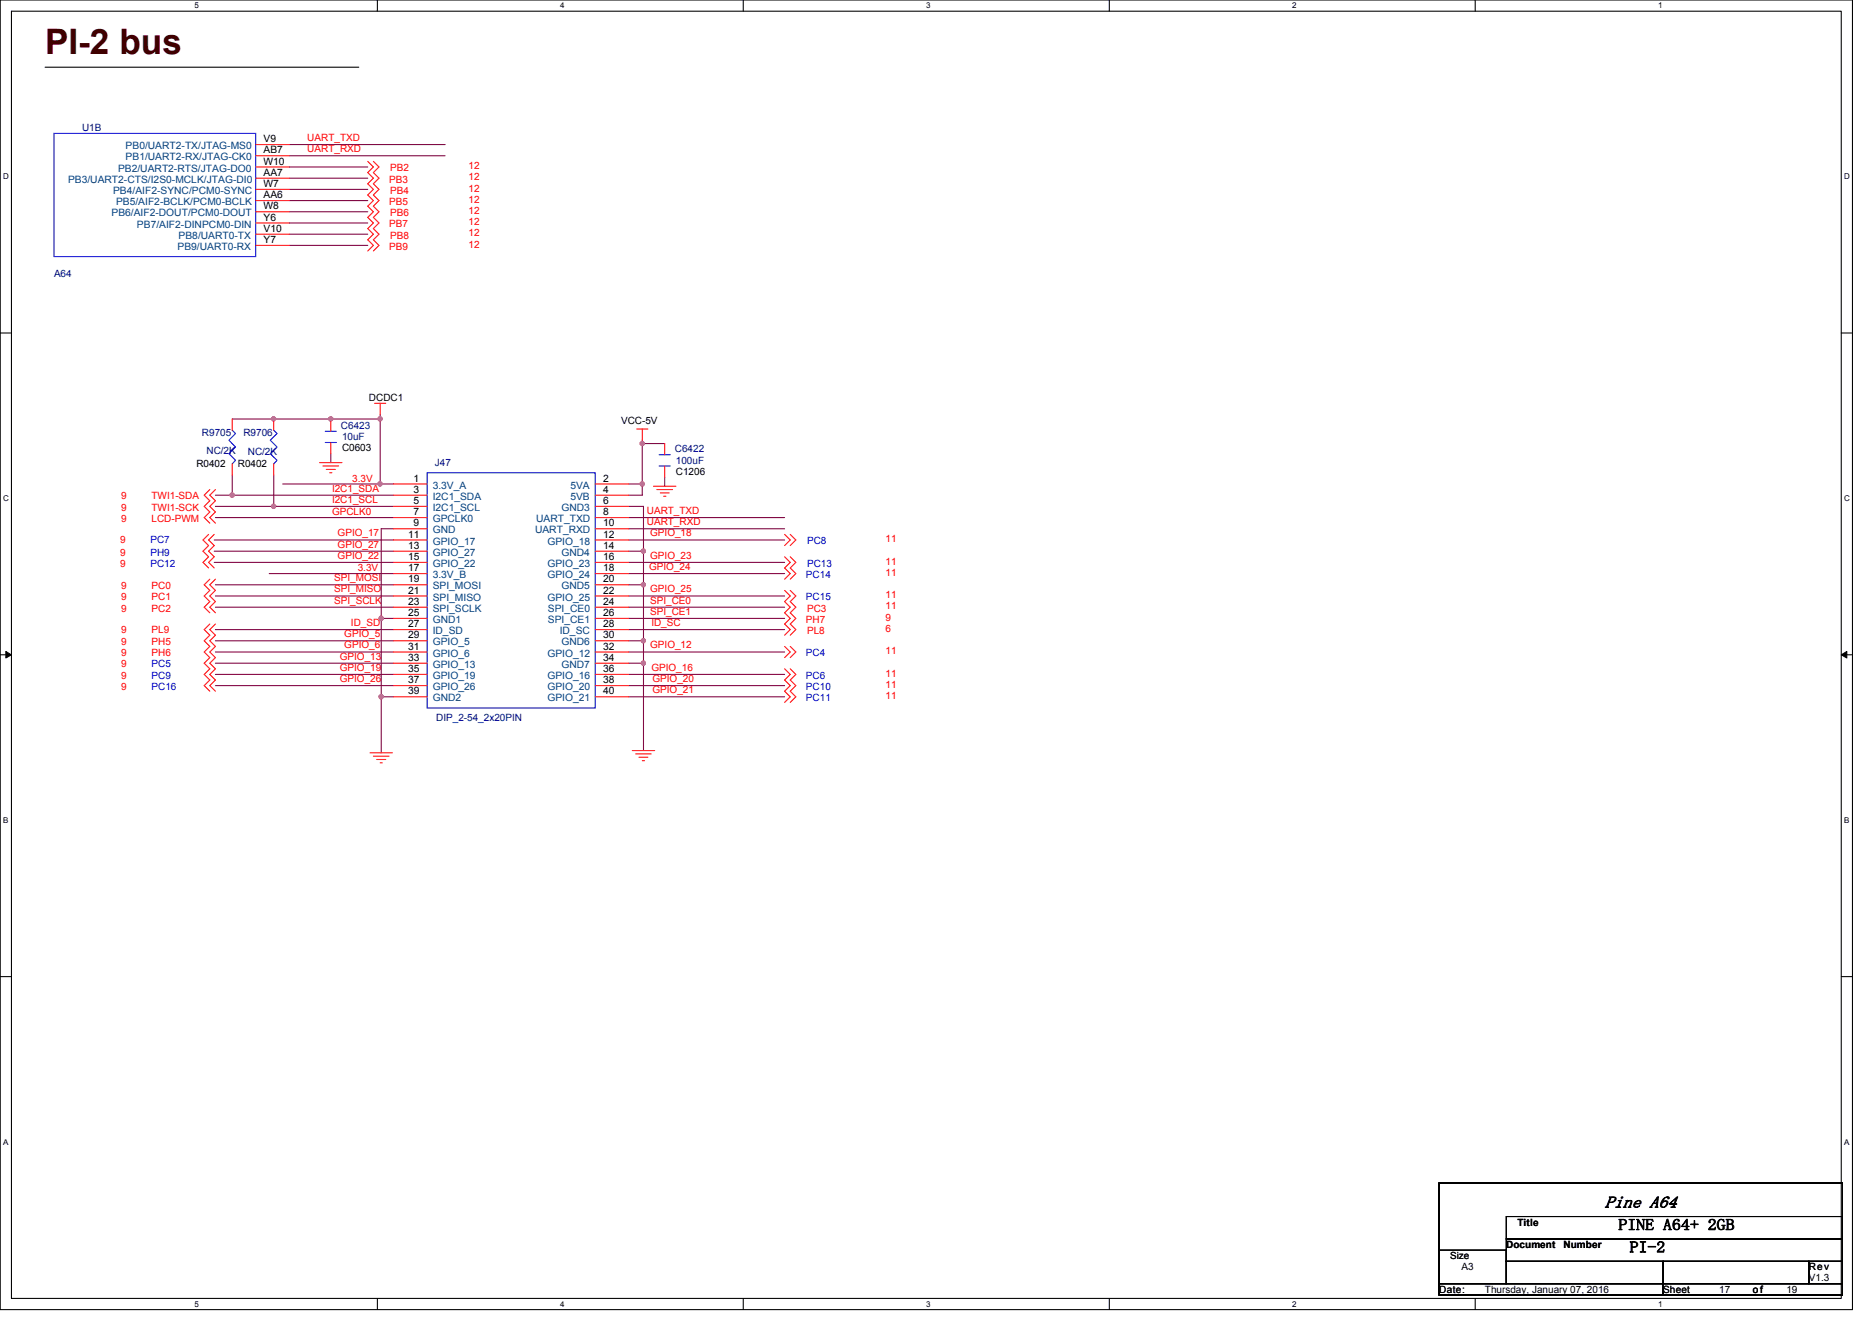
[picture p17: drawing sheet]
<svg xmlns="http://www.w3.org/2000/svg" width="297mm" height="210mm" viewBox="0 0 297 210" stroke-linecap="round" stroke-linejoin="round" font-family="sans-serif">
<defs><g id="words">
<text font-size="5.6" fill="#400000" x="7.2" y="8.6">PI-2 bus</text>
<text font-size="2.7" x="254.6" y="191.7">Pine A64</text>
<g font-size="2.5">
<text x="256.8" y="195.2">PINE A64+ 2GB</text>
<text x="258.6" y="198.8">PI-2</text>
</g>
<g font-size="1.6" fill="#000080">
<text x="13" y="20.8">U1B</text>
<text x="8.6" y="43.9">A64</text>
<text x="32" y="69.2">R9705</text>
<text x="38.6" y="69.2">R9706</text>
<text x="54.1" y="68.1">C6423</text>
<text x="54.3" y="69.9">10uF</text>
<text x="107.1" y="71.8">C6422</text>
<text x="32.8" y="72">NC/2K</text>
<text x="39.3" y="72.2">NC/2K</text>
<text x="69" y="74">J47</text>
<text x="107.2" y="73.6">100uF</text>
<text x="69.2" y="114.5">DIP_2-54_2x20PIN</text>
</g>
<g font-size="1.6" fill="#004080">
<text x="19.9" y="23.7">PB0/UART2-TX/JTAG-MS0</text>
<text x="10.8" y="29">PB3/UART2-CTS/I2S0-MCLK/JTAG-DI0</text>
<text x="18.7" y="27.2">PB2/UART2-RTS/JTAG-DO0</text>
<text x="19.9" y="25.4">PB1/UART2-RX/JTAG-CK0</text>
<text x="17.7" y="34.3">PB6/AIF2-DOUT/PCM0-DOUT</text>
<text x="17.9" y="30.8">PB4/AIF2-SYNC/PCM0-SYNC</text>
<text x="18.4" y="32.6">PB5/AIF2-BCLK/PCM0-BCLK</text>
<text x="21.7" y="36.1">PB7/AIF2-DINPCM0-DIN</text>
<text x="28.2" y="39.7">PB9/UART0-RX</text>
<text x="28.3" y="37.9">PB8/UART0-TX</text>
<text x="68.7" y="77.5">3.3V_A</text>
<text x="90.5" y="77.5">5VA</text>
<text x="68.7" y="79.3">I2C1_SDA</text>
<text x="68.7" y="81.1">I2C1_SCL</text>
<text x="68.7" y="82.9">GPCLK0</text>
<text x="85.1" y="82.9">UART_TXD</text>
<text x="89.1" y="81.1">GND3</text>
<text x="90.5" y="79.3">5VB</text>
<text x="68.7" y="84.6">GND</text>
<text x="68.7" y="86.4">GPIO_17</text>
<text x="68.7" y="88.2">GPIO_27</text>
<text x="68.7" y="90">GPIO_22</text>
<text x="84.9" y="84.6">UART_RXD</text>
<text x="86.9" y="86.4">GPIO_18</text>
<text x="86.9" y="90">GPIO_23</text>
<text x="89.1" y="88.2">GND4</text>
<text x="68.7" y="91.8">3.3V_B</text>
<text x="68.7" y="93.5">SPI_MOSI</text>
<text x="68.7" y="95.3">SPI_MISO</text>
<text x="86.9" y="91.8">GPIO_24</text>
<text x="86.9" y="95.3">GPIO_25</text>
<text x="89.1" y="93.5">GND5</text>
<text x="68.7" y="97.1">SPI_SCLK</text>
<text x="68.7" y="98.9">GND1</text>
<text x="68.7" y="100.6">ID_SD</text>
<text x="86.9" y="97.1">SPI_CE0</text>
<text x="86.9" y="98.9">SPI_CE1</text>
<text x="88.8" y="100.6">ID_SC</text>
<text x="68.7" y="102.4">GPIO_5</text>
<text x="68.7" y="104.2">GPIO_6</text>
<text x="68.7" y="106">GPIO_13</text>
<text x="68.7" y="107.8">GPIO_19</text>
<text x="86.9" y="104.2">GPIO_12</text>
<text x="86.9" y="107.8">GPIO_16</text>
<text x="89.1" y="102.4">GND6</text>
<text x="89.1" y="106">GND7</text>
<text x="68.7" y="109.5">GPIO_26</text>
<text x="68.7" y="111.3">GND2</text>
<text x="86.9" y="109.5">GPIO_20</text>
<text x="86.9" y="111.3">GPIO_21</text>
</g>
<g font-size="1.6">
<text x="41.8" y="22.6">V9</text>
<text x="41.8" y="27.9">AA7</text>
<text x="41.8" y="29.7">W7</text>
<text x="41.8" y="26.1">W10</text>
<text x="41.8" y="24.3">AB7</text>
<text x="41.8" y="31.5">AA6</text>
<text x="41.8" y="35">Y6</text>
<text x="41.8" y="33.2">W8</text>
<text x="41.8" y="36.8">V10</text>
<text x="41.8" y="38.6">Y7</text>
<text x="58.5" y="63.6">DCDC1</text>
<text x="54.3" y="71.6">C0603</text>
<text x="98.5" y="67.4">VCC-5V</text>
<text x="31.2" y="74.1">R0402</text>
<text x="37.7" y="74.1">R0402</text>
<text x="65.6" y="76.4">1</text>
<text x="95.7" y="76.4">2</text>
<text x="107.2" y="75.4">C1206</text>
<text x="65.6" y="78.2">3</text>
<text x="65.6" y="80">5</text>
<text x="65.6" y="81.8">7</text>
<text x="65.6" y="83.5">9</text>
<text x="95.7" y="81.8">8</text>
<text x="95.7" y="83.5">10</text>
<text x="95.7" y="78.2">4</text>
<text x="95.7" y="80">6</text>
<text x="64.7" y="85.3">11</text>
<text x="64.7" y="87.1">13</text>
<text x="64.7" y="88.9">15</text>
<text x="95.7" y="85.3">12</text>
<text x="95.7" y="88.9">16</text>
<text x="95.7" y="87.1">14</text>
<text x="64.7" y="90.7">17</text>
<text x="64.7" y="92.4">19</text>
<text x="64.7" y="94.2">21</text>
<text x="64.7" y="96">23</text>
<text x="95.7" y="96">24</text>
<text x="95.7" y="90.7">18</text>
<text x="95.7" y="94.2">22</text>
<text x="95.7" y="92.4">20</text>
<text x="64.7" y="97.8">25</text>
<text x="64.7" y="99.5">27</text>
<text x="64.7" y="101.3">29</text>
<text x="95.7" y="99.5">28</text>
<text x="95.7" y="97.8">26</text>
<text x="95.7" y="101.3">30</text>
<text x="64.7" y="103.1">31</text>
<text x="64.7" y="104.9">33</text>
<text x="64.7" y="106.7">35</text>
<text x="95.7" y="103.1">32</text>
<text x="95.7" y="106.7">36</text>
<text x="95.7" y="104.9">34</text>
<text x="64.7" y="108.4">37</text>
<text x="64.7" y="110.2">39</text>
<text x="95.7" y="108.4">38</text>
<text x="95.7" y="110.2">40</text>
<text x="240.8" y="194.6">Title</text>
<text x="230.1" y="199.8">Size</text>
<text x="231.9" y="201.6">A3</text>
<text x="239" y="198.1">Document</text>
<text x="248.1" y="198.1">Number</text>
<text x="287" y="201.6">Rev</text>
<text x="287" y="203.4">V1.3</text>
<text x="228.3" y="205.2">Date:</text>
<text x="235.6" y="205.2">Thursday, January 07, 2016</text>
<text x="263.9" y="205.2">Sheet</text>
<text x="272.8" y="205.2">17</text>
<text x="278.1" y="205.2">of</text>
<text x="283.5" y="205.2">19</text>
</g>
<g font-size="1.6" fill="#f00">
<text x="48.8" y="22.4">UART_TXD</text>
<text x="48.8" y="24.2">UART_RXD</text>
<text x="61.7" y="29">PB3</text>
<text x="61.9" y="27.2">PB2</text>
<text x="74.4" y="28.6">12</text>
<text x="74.4" y="26.8">12</text>
<text x="61.7" y="32.5">PB5</text>
<text x="61.9" y="30.8">PB4</text>
<text x="61.9" y="34.3">PB6</text>
<text x="74.4" y="32.2">12</text>
<text x="74.4" y="35.7">12</text>
<text x="74.4" y="30.4">12</text>
<text x="74.4" y="34">12</text>
<text x="61.7" y="36.1">PB7</text>
<text x="61.7" y="39.6">PB9</text>
<text x="61.9" y="37.9">PB8</text>
<text x="74.4" y="39.3">12</text>
<text x="74.4" y="37.5">12</text>
<text x="55.9" y="76.5">3.3V</text>
<text x="19.2" y="81.1">9</text>
<text x="19.2" y="79.1">9</text>
<text x="19.2" y="82.8">9</text>
<text x="24" y="81.1">TWI1-SCK</text>
<text x="24" y="79.1">TWI1-SDA</text>
<text x="24" y="82.8">LCD-PWM</text>
<text x="52.7" y="81.8">GPCLK0</text>
<text x="52.7" y="78">I2C1_SDA</text>
<text x="52.7" y="79.8">I2C1_SCL</text>
<text x="102.6" y="81.6">UART_TXD</text>
<text x="102.6" y="83.4">UART_RXD</text>
<text x="19.1" y="88.2">9</text>
<text x="19.1" y="86.2">9</text>
<text x="19.1" y="90">9</text>
<text x="53.6" y="85.1">GPIO_17</text>
<text x="53.6" y="86.9">GPIO_27</text>
<text x="53.6" y="88.7">GPIO_22</text>
<text x="103.2" y="85.1">GPIO_18</text>
<text x="103.2" y="88.7">GPIO_23</text>
<text x="140.5" y="86">11</text>
<text x="140.5" y="89.6">11</text>
<text x="19.2" y="93.5">9</text>
<text x="19.2" y="95.3">9</text>
<text x="24" y="93.5">PC0</text>
<text x="24" y="95.3">PC1</text>
<text x="53" y="92.2">SPI_MOSI</text>
<text x="53" y="94">SPI_MISO</text>
<text x="53" y="95.8">SPI_SCLK</text>
<text x="56.8" y="90.7">3.3V</text>
<text x="103" y="90.5">GPIO_24</text>
<text x="103.2" y="94">GPIO_25</text>
<text x="103.2" y="95.8">SPI_CE0</text>
<text x="140.5" y="91.4">11</text>
<text x="140.5" y="94.9">11</text>
<text x="19.2" y="100.5">9</text>
<text x="19.2" y="97.1">9</text>
<text x="24" y="100.5">PL9</text>
<text x="24" y="97.1">PC2</text>
<text x="54.6" y="101.1">GPIO_5</text>
<text x="55.7" y="99.4">ID_SD</text>
<text x="103.2" y="97.6">SPI_CE1</text>
<text x="103.4" y="99.4">ID_SC</text>
<text x="127.9" y="98.8">PH7</text>
<text x="128.1" y="97.1">PC3</text>
<text x="128.1" y="100.6">PL8</text>
<text x="140.5" y="98.5">9</text>
<text x="140.5" y="96.7">11</text>
<text x="140.5" y="100.3">6</text>
<text x="19.2" y="102.4">9</text>
<text x="19.2" y="104.2">9</text>
<text x="19.2" y="107.7">9</text>
<text x="19.2" y="105.8">9</text>
<text x="24" y="102.4">PH5</text>
<text x="24" y="104.2">PH6</text>
<text x="53.9" y="106.5">GPIO_19</text>
<text x="53.9" y="104.7">GPIO_13</text>
<text x="54.6" y="102.9">GPIO_6</text>
<text x="103.2" y="102.9">GPIO_12</text>
<text x="103.4" y="106.5">GPIO_16</text>
<text x="140.5" y="103.8">11</text>
<text x="140.5" y="107.4">11</text>
<text x="19.2" y="109.5">9</text>
<text x="53.9" y="108.2">GPIO_26</text>
<text x="103.5" y="108.2">GPIO_20</text>
<text x="103.5" y="110">GPIO_21</text>
<text x="140.5" y="109.2">11</text>
<text x="140.5" y="110.9">11</text>
</g>
<g font-size="1.6" fill="#00f">
<text x="23.9" y="88.2">PH9</text>
<text x="23.9" y="86.2">PC7</text>
<text x="23.9" y="90">PC12</text>
<text x="128.1" y="86.4">PC8</text>
<text x="128.1" y="90">PC13</text>
<text x="127.9" y="91.7">PC14</text>
<text x="127.9" y="95.3">PC15</text>
<text x="24" y="107.7">PC9</text>
<text x="24" y="105.8">PC5</text>
<text x="127.9" y="104.2">PC4</text>
<text x="127.9" y="107.7">PC6</text>
<text x="24" y="109.5">PC16</text>
<text x="127.9" y="109.5">PC10</text>
<text x="127.9" y="111.3">PC11</text>
</g>
<g font-size="1.3">
<text x="30.8" y="1.3">5</text>
<text x="88.9" y="1.3">4</text>
<text x="147" y="1.3">3</text>
<text x="205" y="1.3">2</text>
<text x="263.1" y="1.3">1</text>
<text x=".5" y="28.4">D</text>
<text x="292.6" y="28.4">D</text>
<text x=".5" y="79.5">C</text>
<text x="292.6" y="79.5">C</text>
<text x=".5" y="130.6">B</text>
<text x="292.6" y="130.6">B</text>
<text x=".5" y="181.7">A</text>
<text x="292.6" y="181.7">A</text>
<text x="30.8" y="207.4">5</text>
<text x="88.9" y="207.4">4</text>
<text x="147" y="207.4">3</text>
<text x="205" y="207.4">2</text>
<text x="263.1" y="207.4">1</text>
</g>
</g></defs>
<path d="M0 0h293.9v207.9h-293.9zM1.8 1.8h290.4v204.3h-290.4z" fill="none" stroke="#000" stroke-width=".17"/>
<g fill="#fff">
<path d="M30.8 .2h.7v1.4h-.7z"/>
<path d="M30.8 206.3h.7v1.4h-.7z"/>
</g>
<path d="M59.9 0v1.8M59.9 206.1v1.8" fill="none" stroke="#000" stroke-width=".17"/>
<g fill="#fff">
<path d="M88.9 .2h.7v1.4h-.7z"/>
<path d="M88.9 206.3h.7v1.4h-.7z"/>
</g>
<path d="M117.9 0v1.8M117.9 206.1v1.8" fill="none" stroke="#000" stroke-width=".17"/>
<g fill="#fff">
<path d="M147 .2h.7v1.4h-.7z"/>
<path d="M147 206.3h.7v1.4h-.7z"/>
</g>
<path d="M176 0v1.8M176 206.1v1.8" fill="none" stroke="#000" stroke-width=".17"/>
<g fill="#fff">
<path d="M205 .2h.7v1.4h-.7z"/>
<path d="M205 206.3h.7v1.4h-.7z"/>
</g>
<path d="M234.1 0v1.8M234.1 206.1v1.8" fill="none" stroke="#000" stroke-width=".17"/>
<g fill="#fff">
<path d="M263.1 .2h.7v1.4h-.7z"/>
<path d="M263.1 206.3h.7v1.4h-.7z"/>
<path d="M.5 27.3h.9v1.4h-.9z"/>
<path d="M292.6 27.3h.9v1.4h-.9z"/>
<path d="M.5 78.4h.9v1.4h-.9z"/>
<path d="M292.6 78.4h.9v1.4h-.9z"/>
</g>
<path d="M0 52.9h1.8M292.2 52.9h1.7" fill="none" stroke="#000" stroke-width=".17"/>
<g fill="#fff">
<path d="M.5 129.5h.8v1.4h-.8z"/>
<path d="M292.6 129.5h.9v1.4h-.9z"/>
</g>
<path d="M0 103.9h1.8M292.2 103.9h1.7" fill="none" stroke="#000" stroke-width=".17"/>
<path d="M.9 103.4l.9 .5-.9 .5zM292.2 103.9l.8-.5v1z" fill="#000" stroke="#000" stroke-width=".16"/>
<g fill="#fff">
<path d="M.5 180.5h.8v1.4h-.8z"/>
<path d="M292.6 180.5h.9v1.4h-.9z"/>
</g>
<path d="M7.2 10.7h49.7M0 155h1.8M292.2 155h1.7M228.3 198.4h10.7v5.4h-10.7zM228.3 187.7h64.1v17.8h-64.1zM239 196.6h53.4v3.6h-53.4zM239 193.1h53.4v3.5h-53.4zM228.3 203.8h35.6v1.7h-35.6zM239 200.2h24.9v3.6h-24.9zM263.9 203.8h28.5v1.7h-28.5zM263.9 200.2h23.1v3.6h-23.1zM287 200.2h5.4v3.6h-5.4z" fill="none" stroke="#000" stroke-width=".17"/>
<g fill="none" stroke="#800040" stroke-width=".17">
<path d="M45.9 31.8h12.5M45.9 33.6h12.5M45.9 35.4h12.5M45.9 30.1h12.5M45.9 22.9h24.7M45.9 24.7h24.7M45.9 26.5h12.5M45.9 28.3h12.5M45.9 37.2h12.5M45.9 38.9h12.5M34.2 78.6h2.6M36.8 66.5h15.7"/>
<path d="M36.8 75.4v3.2h25.6M43.4 75.4v5h19M44.8 76.8h15.5M52.5 72v1.4M60.3 76.8h2.1M60.3 65.8v.7M60.3 66.5v10.3M60.3 66.5h-7.8v.2M99.8 76.8h2.1M101.9 70.4h3.6M101.9 76.8v1.8h-2.1M101.9 69.9v.5"/>
<path d="M101.9 70.4v6.4M105.5 75.7v1.5M34 85.7h28.4M34 87.5h28.4M34 89.3h28.4M34.2 82.1h28.2M34.2 92.8h28.2M34.2 94.6h28.2M34.2 96.4h28.2M34.2 99.9h28.2M34.2 80.4h9.2M42.7 91h19.7"/>
<path d="M60.5 98.1v12.5M60.5 98.1h1.9M62.4 83.9h-1.9v14.2M99.8 80.4h2.3v7.1M99.8 87.5h2.3M99.8 92.8h2.3M99.8 82.1h24.7M99.8 85.7h24.7M99.8 83.9h24.7M99.8 89.3h24.7M99.8 91h24.7M99.8 94.6h24.7"/>
<path d="M99.8 96.4h24.7M99.8 99.9h24.7M99.8 98.1h24.7M102.1 87.5v5.3M102.1 92.8v8.9M34.2 101.7h28.2M34.2 103.5h28.2M34.2 107h28.2M34.2 105.3h28.2M34.2 108.8h28.2M60.5 110.6v8.9M60.5 110.6h1.9"/>
<path d="M99.8 101.7h2.3M99.8 105.3h2.3M99.8 103.5h24.7M99.8 107h24.7M99.8 108.8h24.7M99.8 110.6h24.7M102.1 101.7v3.6M102.1 105.3v13.8"/>
</g>
<g fill="#f0f" stroke="#f0f" stroke-width=".17">
<circle cx="60.3" cy="76.8" r=".34"/>
<circle cx="43.4" cy="80.4" r=".34"/>
<circle cx="101.9" cy="76.8" r=".35"/>
<circle cx="60.5" cy="110.6" r=".35"/>
<circle cx="60.5" cy="98.1" r=".35"/>
<circle cx="102.1" cy="92.8" r=".34"/>
<circle cx="102.1" cy="87.5" r=".34"/>
<circle cx="102.1" cy="101.7" r=".34"/>
<circle cx="102.1" cy="105.2" r=".34"/>
<circle cx="101.9" cy="70.4" r=".35"/>
<circle cx="52.5" cy="66.5" r=".35"/>
<circle cx="60.3" cy="66.5" r=".34"/>
<circle cx="43.4" cy="66.5" r=".34"/>
<circle cx="36.8" cy="78.6" r=".35"/>
</g>
<g fill="none" stroke="#f00" stroke-width=".17">
<path d="M40.6 22.9h5.3M40.6 24.7h5.3M40.6 26.5h5.3M40.6 28.3h5.3M40.6 30.1h5.3M40.6 31.8h5.3M40.6 33.6h5.3M40.6 35.4h5.3M40.6 37.2h5.3M40.6 38.9h5.3M58.4 25.6l.8 .9-.8 .9 .8 .9-.8 .9 .8 .9-.8 .8 .8 .9-.8 .9 .8 .9-.8 .9 .8 .9-.8 .9 .8 .9-.8 .9 .8 .8-.8 .9M59.2 25.6l.9 .9-.9 .9 .9 .9-.9 .9 .9 .9-.9 .8 .9 .9-.9 .9 .9 .9-.9 .9 .9 .9-.9 .9 .9 .9-.9 .9 .9 .8-.9 .9"/>
<path d="M33.3 77.7l-.9 .9 .9 .9-.9 .9 .9 .9-.9 .8 .9 .9M34.2 77.7l-.9 .9 .9 .9-.9 .9 .9 .9-.9 .8 .9 .9M36.8 66.5v1.8M36.8 73.6v1.8M43.4 66.5v1.8M43.4 73.6v1.8M50.7 73.4h3.6M51.2 74h2.5M51.8 74.5h1.4M52.3 75h.4M52.5 70.2v1.8M52.5 66.7v1.8"/>
<path d="M59.4 64h1.8M60.3 64v1.8M62.4 76.8h5.4M62.4 78.6h5.4M94.4 76.8h5.4M94.4 78.6h5.4M101 68.1h1.8M101.9 68.1v1.8M103.7 77.2h3.5M104.2 77.7h2.5M104.8 78.2h1.4M105.3 78.8h.4"/>
<path d="M105.5 74v1.7M105.5 70.4v1.8M33.1 84.8l-.9 .9 .9 .9-.9 .9 .9 .9-.9 .9 .9 .8M33.3 91.9l-.9 .9 .9 .9-.9 .9 .9 .9-.9 .9 .9 .9M33.3 99l-.9 .9 .9 .9-.9 .9 .9 .9-.9 .9 .9 .9-.9 .9 .9 .9-.9 .8 .9 .9-.9 .9 .9 .9M34 84.8l-.9 .9 .9 .9-.9 .9 .9 .9-.9 .9 .9 .8M34.2 91.9l-.9 .9 .9 .9-.9 .9 .9 .9-.9 .9 .9 .9M34.2 99l-.9 .9 .9 .9-.9 .9 .9 .9-.9 .9 .9 .9-.9 .9 .9 .9-.9 .8 .9 .9-.9 .9 .9 .9M62.4 80.4h5.4M62.4 82.1h5.4M62.4 83.9h5.4M62.4 85.7h5.4"/>
<path d="M62.4 87.5h5.4M62.4 89.3h5.4M62.4 91h5.4M62.4 92.8h5.4M62.4 94.6h5.4M62.4 96.4h5.4M62.4 98.1h5.4M62.4 99.9h5.4M94.4 80.4h5.4M94.4 82.1h5.4M94.4 83.9h5.4M94.4 85.7h5.4"/>
<path d="M94.4 87.5h5.4M94.4 89.3h5.4M94.4 91h5.4M94.4 92.8h5.4M94.4 94.6h5.4M94.4 96.4h5.4M94.4 98.1h5.4M94.4 99.9h5.4M124.5 84.8l.9 .9-.9 .9M124.5 88.4l.9 .9-.9 .8 .9 .9-.9 .9M124.5 93.7l.9 .9-.9 .9 .9 .9-.9 .9 .9 .8-.9 .9 .9 .9-.9 .9M125.4 84.8l.9 .9-.9 .9"/>
<path d="M125.4 88.4l.9 .9-.9 .8 .9 .9-.9 .9M125.4 93.7l.9 .9-.9 .9 .9 .9-.9 .9 .9 .8-.9 .9 .9 .9-.9 .9M58.7 119.5h3.6M62.4 101.7h5.4M62.4 103.5h5.4M62.4 105.3h5.4M62.4 107h5.4M62.4 108.8h5.4M62.4 110.6h5.4M94.4 101.7h5.4M94.4 103.5h5.4M94.4 105.3h5.4"/>
<path d="M94.4 107h5.4M94.4 108.8h5.4M94.4 110.6h5.4M100.3 119.1h3.6M100.9 119.7h2.4M124.5 102.6l.9 .9-.9 .9M124.5 106.2l.9 .8-.9 .9 .9 .9-.9 .9 .9 .9-.9 .9M125.4 102.6l.9 .9-.9 .9M125.4 106.2l.9 .8-.9 .9 .9 .9-.9 .9 .9 .9-.9 .9M59.2 120h2.5M59.8 120.5h1.4M60.3 121.1h.4"/>
<path d="M101.4 120.2h1.4M101.9 120.7h.4"/>
</g>
<path d="M8.6 21.2h32v19.5h-32zM36.8 68.3l.6 .5-1.1 1.1 1.1 1.1-1.1 1 1.1 1.1-.6 .5M43.4 68.3l.6 .5-1.1 1.1 1.1 1.1-1.1 1 1.1 1.1-.6 .5M51.6 70.2h1.8M51.6 68.5h1.8M67.8 75h26.6v37.4h-26.6zM104.6 74h1.8M104.6 72.2h1.8" fill="none" stroke="#00f" stroke-width=".17"/>
<use href="#words"/>
</svg>
